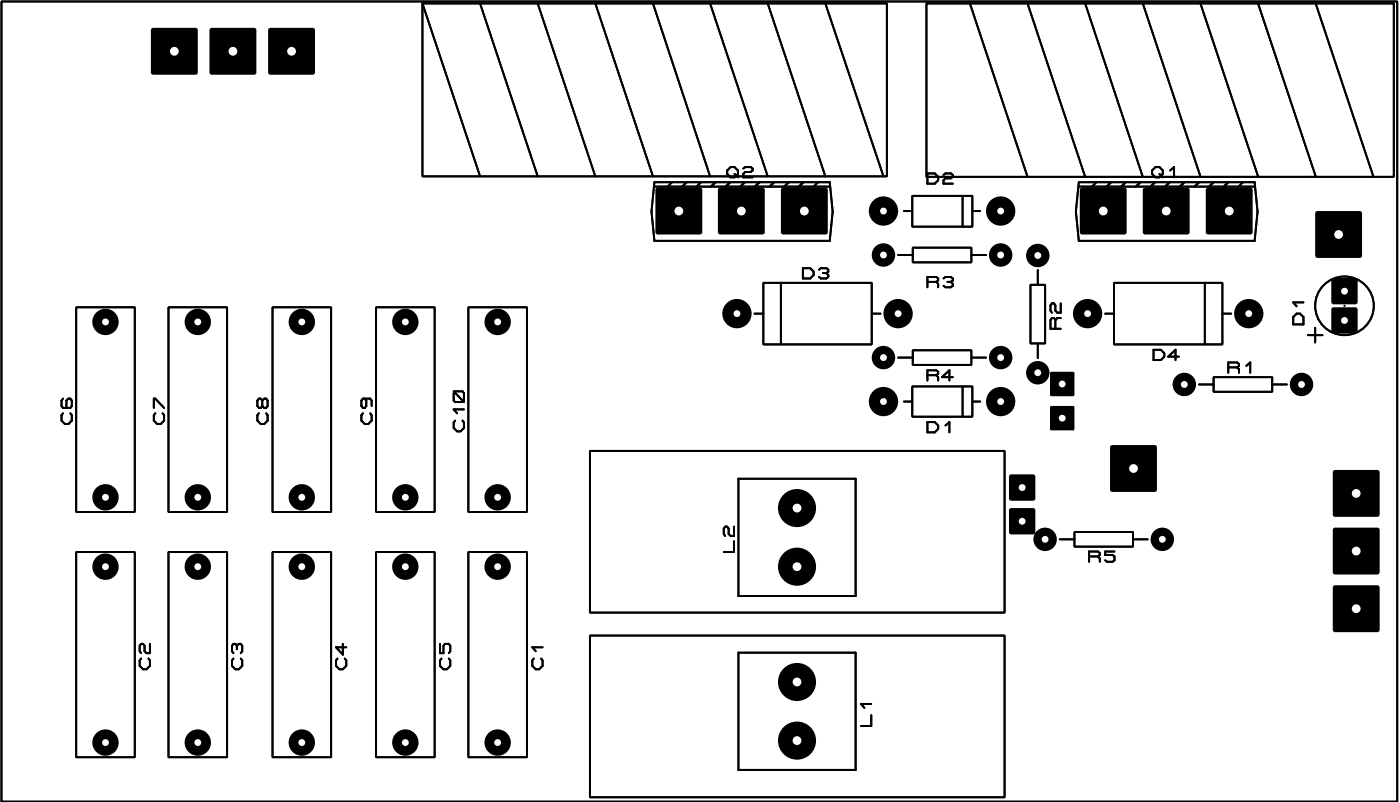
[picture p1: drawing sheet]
<svg xmlns="http://www.w3.org/2000/svg" width="121mm" height="69mm" viewBox="0 0 121 69" stroke-linecap="round" stroke-linejoin="round" font-family="sans-serif">
<g fill="#000">
<path d="M13.1 2.5h4v3.9h-4z" fill-rule="evenodd"/>
<path d="M18.2 2.5h4v3.9h-4z" fill-rule="evenodd"/>
<path d="M23.3 2.5h4v3.9h-4z" fill-rule="evenodd"/>
<path d="M56.9 16.3h3.9v4h-3.9z" fill-rule="evenodd"/>
<path d="M62.3 16.3h4v4h-4z" fill-rule="evenodd"/>
<path d="M67.7 16.3h4v4h-4z" fill-rule="evenodd"/>
<path d="M93.6 16.3h4v4h-4z" fill-rule="evenodd"/>
<path d="M99.1 16.3h4v4h-4z" fill-rule="evenodd"/>
<path d="M104.6 16.3h3.9v4h-3.9z" fill-rule="evenodd"/>
<path d="M114 18.3h4v4h-4z" fill-rule="evenodd"/>
<path d="M91 32.3l.1-.1h1.9l.1 .1v1.9l-.1 .1h-1.9l-.1-.1z" fill-rule="evenodd"/>
<path d="M91 35.3l.1-.1h1.9l.1 .1v1.9l-.1 .1h-1.9l-.1-.1z" fill-rule="evenodd"/>
<path d="M96.3 38.6h3.9v4h-3.9z" fill-rule="evenodd"/>
<path d="M115.4 26.7h2.2v2.2h-2.2z" fill-rule="evenodd"/>
<path d="M115.4 24.1h2.2v2.2h-2.2z" fill-rule="evenodd"/>
<path d="M87.5 41.1h2.2v2.2h-2.2z" fill-rule="evenodd"/>
<path d="M87.5 44.1h2.2v2.2h-2.2z" fill-rule="evenodd"/>
<path d="M115.6 40.8h3.9v3.9h-3.9z" fill-rule="evenodd"/>
<path d="M115.6 45.8h3.9v3.9h-3.9z" fill-rule="evenodd"/>
<path d="M115.6 50.8h3.9v3.9h-3.9z" fill-rule="evenodd"/>
<circle cx="76.6" cy="18.3" r="1.27"/>
<circle cx="86.7" cy="18.3" r="1.27"/>
<circle cx="9.1" cy="27.9" r="1.14"/>
<circle cx="17.1" cy="27.9" r="1.14"/>
<circle cx="26.2" cy="27.9" r="1.14"/>
<circle cx="35.1" cy="27.9" r="1.14"/>
<circle cx="43.1" cy="27.9" r="1.14"/>
<circle cx="63.9" cy="27.2" r="1.27"/>
<circle cx="76.6" cy="34.8" r="1.27"/>
<circle cx="76.6" cy="22.1" r="1.02"/>
<circle cx="76.6" cy="31" r="1.02"/>
<circle cx="77.9" cy="27.2" r="1.27"/>
<circle cx="86.7" cy="34.8" r="1.27"/>
<circle cx="86.7" cy="22.1" r="1.02"/>
<circle cx="86.7" cy="31" r="1.02"/>
<circle cx="90" cy="32.3" r="1.02"/>
<circle cx="90" cy="22.1" r="1.02"/>
<circle cx="94.3" cy="27.2" r="1.27"/>
<circle cx="102.7" cy="33.3" r="1.02"/>
<circle cx="108.2" cy="27.2" r="1.27"/>
<circle cx="112.8" cy="33.3" r="1.02"/>
<circle cx="9.1" cy="49.1" r="1.14"/>
<circle cx="9.1" cy="43.1" r="1.14"/>
<circle cx="17.1" cy="49.1" r="1.14"/>
<circle cx="17.1" cy="43.1" r="1.14"/>
<circle cx="26.2" cy="49.1" r="1.14"/>
<circle cx="26.2" cy="43.1" r="1.14"/>
<circle cx="35.1" cy="49.1" r="1.14"/>
<circle cx="35.1" cy="43.1" r="1.14"/>
<circle cx="43.1" cy="49.1" r="1.14"/>
<circle cx="43.1" cy="43.1" r="1.14"/>
<circle cx="69.1" cy="44" r="1.65"/>
<circle cx="69.1" cy="59.1" r="1.65"/>
<circle cx="69.1" cy="49.1" r="1.65"/>
<circle cx="90.6" cy="46.7" r="1.02"/>
<circle cx="100.8" cy="46.7" r="1.02"/>
<circle cx="9.1" cy="64.3" r="1.14"/>
<circle cx="17.1" cy="64.3" r="1.14"/>
<circle cx="26.2" cy="64.3" r="1.14"/>
<circle cx="35.1" cy="64.3" r="1.14"/>
<circle cx="43.1" cy="64.3" r="1.14"/>
<circle cx="69.1" cy="64.2" r="1.65"/>
</g>
<g fill="none" stroke="#000" stroke-width=".17">
<path d="M.1 .1h121v69.4h-121zM36.6 .3h40.3v15h-40.3zM36.6 .3l5 15M41.6 .3l5 15M46.6 .3l5 15M51.6 .3l5 15M56.6 .3l5 15M56.7 15.8h15.2l.3 2.5-.3 2.6h-15.2l-.2-2.6zM56.7 16.2h15.2M58.3 15.8l-.4 .4M59.5 15.8l-.4 .4M60.7 15.8l-.3 .4"/>
<path d="M61.6 .3l4.9 15M62 15.8l-.4 .4M63.3 15.8l-.4 .4M63.3 14.5h.4l.3 .3v.3l-.3 .3h-.4l-.3-.3v-.3zM63.7 15.1l.3 .3M64.4 14.6l.2-.1h.5l.1 .1v.2l-.1 .1h-.5l-.2 .2v.3h.8M64.6 15.8l-.4 .4M65.8 15.8l-.4 .4M66.5 .3l5 15M67.1 15.8l-.4 .4M68.4 15.8l-.4 .4M69.6 15.8l-.3 .4"/>
<path d="M70.9 15.8l-.4 .4M71.5 .3l5.1 15M78.4 18.3h.7M79.1 17h5.2v2.6h-5.2zM80.3 .3h40.5v15h-40.5zM80.4 15h.6l.3 .3v.3l-.3 .3h-.6zM81.8 15.2l.2-.2h.4l.2 .2v.1l-.2 .2h-.4l-.2 .1v.3h.8M83.4 17v2.6M84.1 .3l5 15M84.3 18.3h.7M89.1 .3l5 15M93.5 15.8h15.3l.2 2.5-.2 2.6h-15.3l-.2-2.6z"/>
<path d="M93.5 16.2h15.3M94.1 .3l5 15M95 15.8l-.3 .4M96.3 15.8l-.4 .4M97.6 15.8l-.4 .4M98.8 15.8l-.3 .4M99.1 .3l5 15M99.9 14.8l.3-.3h.3l.3 .3v.3l-.3 .3h-.3l-.3-.3zM100.1 15.8l-.4 .4M100.5 15.1l.3 .3M101.4 15.8l-.4 .4M101.4 14.8l.4-.3v.9"/>
<path d="M102.7 15.8l-.4 .4M103.9 15.8l-.4 .4M104.1 .3l5 15M105.2 15.8l-.4 .4M106.5 15.8l-.4 .4M107.7 15.8l-.3 .4M109.1 .3l4.9 15M114 .3l5 15M5.5 35.8l-.2 .2v.4l.3 .3h.3l.3-.3v-.4l-.1-.2M5.5 34.5l-.2 .2v.5l.2 .1h.6l.1-.1v-.5l-.1-.2h-.2l-.1 .2v.6M6.6 26.6h5.1v17.8h-5.1zM13.3 35.3v-.8h.2l.7 .8"/>
<path d="M13.5 35.8l-.2 .2v.4l.3 .3h.3l.3-.3v-.4l-.1-.2M14.6 26.6h5.1v17.8h-5.1zM22.4 35.8l-.1 .2v.4l.3 .3h.3l.3-.3v-.4l-.1-.2M22.7 34.7l-.1-.2h-.2l-.1 .2v.5l.1 .1h.2l.1-.1M22.7 34.7l.2-.2h.2l.1 .2v.5l-.1 .1h-.2l-.2-.1M22.7 34.7v.5M23.6 26.6h5.1v17.8h-5.1zM31.5 35.8l-.2 .2v.4l.3 .3h.3l.3-.3v-.4l-.1-.2M31.6 34.5l.1 .2v.5l-.1 .1h-.1l-.2-.1v-.5l.2-.2h.6l.1 .2v.5M32.6 26.6h5.1v17.8h-5.1zM39.3 33.9l.9 .9M39.5 36.4l-.2 .2v.5l.3 .3h.3l.3-.3v-.5l-.1-.2"/>
<path d="M39.5 33.9h.6l.1 .2v.6l-.1 .1h-.6l-.2-.1v-.6zM40.2 35.5h-.9l.3 .3M40.6 26.6h5.1v17.8h-5.1zM51.1 39.1h36v14h-36zM65.4 27.2h.8M66.2 24.5h9.4v5.3h-9.4zM67.7 24.5v5.2M69.6 23.2h.6l.3 .3v.3l-.3 .3h-.6zM71 23.4l.2-.2h.4l.2 .2v.1l-.2 .2M71.3 23.7h.3M71.6 23.7l.2 .1v.2l-.2 .1h-.4l-.2-.1M75.6 27.2h.7"/>
<path d="M77.9 22.1h1.2M77.9 31h1.2M78.4 34.8h.7M79.1 33.5h5.2v2.6h-5.2zM79.1 21.5h5.1v1.2h-5.1zM79.1 30.4h5.1v1.2h-5.1zM80.4 36.6h.6l.3 .3v.3l-.3 .3h-.6zM80.4 24.4h.8M80.4 32.5h.8M81.2 32.5l.1 .2v.3M81.2 24.4l.1-.1v-.2l-.1-.1h-.8v.9M81.2 32.5l.1-.1v-.2l-.1-.1h-.8v.9"/>
<path d="M81.2 24.4l.1 .2v.3M81.8 24.1l.2-.1h.4l.2 .1v.2l-.2 .1M82 36.9l.3-.3v.9M82.1 24.4h.3M82.4 24.4l.2 .2v.2l-.2 .1h-.4l-.2-.1M82.6 32.7h-.9l.6-.6v.9M83.4 33.5v2.6M84.2 22.1h1.3M84.2 31h1.3M84.3 34.8h.7M89.3 24.7h1.3v5.1h-1.3zM90 23.4v1.3"/>
<path d="M90 29.8v1.2M91.5 27.7l-.1-.1h-.2l-.1 .1v.8h.8M91.5 27.7v.8M91.9 26.3v.8h-.2l-.2-.2v-.4l-.1-.2h-.2l-.1 .2v.4l.1 .2M91.9 27.6h-.2l-.2 .1M95.8 27.2h.8M96.6 24.5h9.4v5.3h-9.4zM100 30.3h.6l.3 .3v.3l-.3 .3h-.6zM102.2 30.9h-.9l.6-.6v.9M103.9 33.3h1.3M104.4 24.6v5.2M105.2 32.7h5.1v1.3h-5.1z"/>
<path d="M106 27.2h.7M106.5 31.8h.7M107.2 31.8l.2-.1v-.2l-.2-.1h-.7v.9M107.2 31.8l.2 .2v.3M108 31.7l.4-.3v.9M110.3 33.3h1.2M112.4 27.2h.3l.3 .3v.6h-.9v-.6zM113 26.2h-.9l.3 .3M113.4 29h1.2M114 28.4v1.3M116.5 26.5h.1M6.6 47.8h5.1v17.8h-5.1z"/>
<path d="M12.2 57.1l-.1 .1v.5l.3 .3h.3l.3-.3v-.5l-.1-.1M13 55.8v.8h-.3l-.2-.2v-.4l-.1-.2h-.2l-.1 .2v.4l.1 .2M14.6 47.8h5.1v17.8h-5.1zM20.2 57.1l-.1 .1v.5l.3 .3h.3l.3-.3v-.5l-.1-.1M20.5 56l-.1-.2h-.2l-.1 .2v.4l.1 .2M20.5 56l.2-.2h.2l.1 .2v.4l-.1 .2M20.5 56v.3M23.6 47.8h5.1v17.8h-5.1zM29.3 57.1l-.2 .1v.5l.3 .3h.3l.3-.3v-.5l-.1-.1M29.7 55.8v.9l-.6-.6h.9M32.6 47.8h5.1v17.8h-5.1zM38.1 55.8v.8h.3v-.6l.2-.2h.3l.1 .2v.4l-.1 .2"/>
<path d="M38.3 57.1l-.2 .1v.5l.3 .3h.3l.3-.3v-.5l-.1-.1M40.6 47.8h5.1v17.8h-5.1zM46.3 57.1l-.2 .1v.5l.3 .3h.3l.3-.3v-.5l-.1-.1M47 56.1h-.9l.3 .3M51.1 55.1h36v14h-36zM63.6 46.9v.9h-.9M63.6 45.6v.8h-.3l-.1-.1v-.5l-.2-.2h-.1l-.2 .2v.5l.2 .1M64 41.5h10.2v10.1h-10.2zM64 56.6h10.2v10.1h-10.2zM91.9 46.7h1.2M93.1 46.1h5.1v1.3h-5.1zM94.4 48.2h.8"/>
<path d="M95.2 48.2l.1-.1v-.2l-.1-.1h-.8v.9M95.2 48.2l.1 .2v.3M96.6 47.8h-.8v.3h.6l.2 .1v.4l-.2 .1h-.4l-.2-.1M98.2 46.7h1.3M75.5 62v.9h-.9M75.5 61h-.9l.3 .3"/>
<circle cx="116.5" cy="26.5" r="2.54"/>
</g>
<path d="M93.7 16.4h3.8v3.8h-3.8z" fill="#000"/>
<circle cx="95.6" cy="18.3" r=".38" fill="#fff"/>
<path d="M99.2 16.4h3.8v3.8h-3.8z" fill="#000"/>
<circle cx="101.1" cy="18.3" r=".38" fill="#fff"/>
<path d="M104.6 16.4h3.9v3.8h-3.9z" fill="#000"/>
<circle cx="106.6" cy="18.3" r=".38" fill="#fff"/>
<path d="M56.9 16.4h3.8v3.8h-3.8z" fill="#000"/>
<circle cx="58.8" cy="18.3" r=".38" fill="#fff"/>
<path d="M62.4 16.4h3.8v3.8h-3.8z" fill="#000"/>
<circle cx="64.3" cy="18.3" r=".38" fill="#fff"/>
<path d="M67.8 16.4h3.8v3.8h-3.8z" fill="#000"/>
<circle cx="69.7" cy="18.3" r=".38" fill="#fff"/>
<circle cx="76.6" cy="18.3" r="1.14" fill="#000"/>
<circle cx="76.6" cy="18.3" r=".3" fill="#fff"/>
<circle cx="86.7" cy="18.3" r="1.14" fill="#000"/>
<circle cx="86.7" cy="18.3" r=".3" fill="#fff"/>
<circle cx="77.9" cy="27.2" r="1.14" fill="#000"/>
<circle cx="77.9" cy="27.2" r=".3" fill="#fff"/>
<circle cx="63.9" cy="27.2" r="1.14" fill="#000"/>
<circle cx="63.9" cy="27.2" r=".3" fill="#fff"/>
<circle cx="94.3" cy="27.2" r="1.14" fill="#000"/>
<circle cx="94.3" cy="27.2" r=".3" fill="#fff"/>
<circle cx="108.2" cy="27.2" r="1.14" fill="#000"/>
<circle cx="108.2" cy="27.2" r=".3" fill="#fff"/>
<circle cx="90" cy="22.1" r=".89" fill="#000"/>
<circle cx="90" cy="22.1" r=".3" fill="#fff"/>
<circle cx="90" cy="32.3" r=".89" fill="#000"/>
<circle cx="90" cy="32.3" r=".3" fill="#fff"/>
<circle cx="76.6" cy="34.8" r="1.14" fill="#000"/>
<circle cx="76.6" cy="34.8" r=".3" fill="#fff"/>
<circle cx="86.7" cy="34.8" r="1.14" fill="#000"/>
<circle cx="86.7" cy="34.8" r=".3" fill="#fff"/>
<circle cx="76.6" cy="22.1" r=".89" fill="#000"/>
<circle cx="76.6" cy="22.1" r=".3" fill="#fff"/>
<circle cx="86.7" cy="22.1" r=".89" fill="#000"/>
<circle cx="86.7" cy="22.1" r=".3" fill="#fff"/>
<circle cx="86.7" cy="31" r=".89" fill="#000"/>
<circle cx="86.7" cy="31" r=".3" fill="#fff"/>
<circle cx="76.6" cy="31" r=".89" fill="#000"/>
<circle cx="76.6" cy="31" r=".3" fill="#fff"/>
<circle cx="102.7" cy="33.3" r=".89" fill="#000"/>
<circle cx="102.7" cy="33.3" r=".3" fill="#fff"/>
<circle cx="112.8" cy="33.3" r=".89" fill="#000"/>
<circle cx="112.8" cy="33.3" r=".3" fill="#fff"/>
<path d="M115.5 26.8h2.1v2h-2.1z" fill="#000"/>
<circle cx="116.5" cy="27.8" r=".3" fill="#fff"/>
<path d="M115.5 24.2h2.1v2h-2.1z" fill="#000"/>
<circle cx="116.5" cy="25.2" r=".3" fill="#fff"/>
<path d="M115.7 40.9h3.8v3.8h-3.8z" fill="#000"/>
<circle cx="117.6" cy="42.8" r=".38" fill="#fff"/>
<path d="M115.7 45.8h3.8v3.9h-3.8z" fill="#000"/>
<circle cx="117.6" cy="47.8" r=".38" fill="#fff"/>
<path d="M115.7 50.8h3.8v3.9h-3.8z" fill="#000"/>
<circle cx="117.6" cy="52.7" r=".38" fill="#fff"/>
<path d="M91.1 32.3h1.9v1.9h-1.9z" fill="#000"/>
<circle cx="92.1" cy="33.3" r=".3" fill="#fff"/>
<path d="M91.1 35.3h1.9v1.9h-1.9z" fill="#000"/>
<circle cx="92.1" cy="36.2" r=".3" fill="#fff"/>
<circle cx="9.1" cy="49.1" r="1.02" fill="#000"/>
<circle cx="9.1" cy="49.1" r=".3" fill="#fff"/>
<circle cx="9.1" cy="64.3" r="1.02" fill="#000"/>
<circle cx="9.1" cy="64.3" r=".3" fill="#fff"/>
<circle cx="17.1" cy="49.1" r="1.02" fill="#000"/>
<circle cx="17.1" cy="49.1" r=".3" fill="#fff"/>
<circle cx="17.1" cy="64.3" r="1.02" fill="#000"/>
<circle cx="17.1" cy="64.3" r=".3" fill="#fff"/>
<circle cx="26.2" cy="49.1" r="1.02" fill="#000"/>
<circle cx="26.2" cy="49.1" r=".3" fill="#fff"/>
<circle cx="26.2" cy="64.3" r="1.02" fill="#000"/>
<circle cx="26.2" cy="64.3" r=".3" fill="#fff"/>
<circle cx="35.1" cy="49.1" r="1.02" fill="#000"/>
<circle cx="35.1" cy="49.1" r=".3" fill="#fff"/>
<circle cx="35.1" cy="64.3" r="1.02" fill="#000"/>
<circle cx="35.1" cy="64.3" r=".3" fill="#fff"/>
<circle cx="43.1" cy="49.1" r="1.02" fill="#000"/>
<circle cx="43.1" cy="49.1" r=".3" fill="#fff"/>
<circle cx="43.1" cy="64.3" r="1.02" fill="#000"/>
<circle cx="43.1" cy="64.3" r=".3" fill="#fff"/>
<circle cx="9.1" cy="43.1" r="1.02" fill="#000"/>
<circle cx="9.1" cy="43.1" r=".3" fill="#fff"/>
<circle cx="9.1" cy="27.9" r="1.02" fill="#000"/>
<circle cx="9.1" cy="27.9" r=".3" fill="#fff"/>
<circle cx="17.1" cy="43.1" r="1.02" fill="#000"/>
<circle cx="17.1" cy="43.1" r=".3" fill="#fff"/>
<circle cx="17.1" cy="27.9" r="1.02" fill="#000"/>
<circle cx="17.1" cy="27.9" r=".3" fill="#fff"/>
<circle cx="26.2" cy="43.1" r="1.02" fill="#000"/>
<circle cx="26.2" cy="43.1" r=".3" fill="#fff"/>
<circle cx="26.2" cy="27.9" r="1.02" fill="#000"/>
<circle cx="26.2" cy="27.9" r=".3" fill="#fff"/>
<circle cx="35.1" cy="43.1" r="1.02" fill="#000"/>
<circle cx="35.1" cy="43.1" r=".3" fill="#fff"/>
<circle cx="35.1" cy="27.9" r="1.02" fill="#000"/>
<circle cx="35.1" cy="27.9" r=".3" fill="#fff"/>
<circle cx="43.1" cy="43.1" r="1.02" fill="#000"/>
<circle cx="43.1" cy="43.1" r=".3" fill="#fff"/>
<circle cx="43.1" cy="27.9" r="1.02" fill="#000"/>
<circle cx="43.1" cy="27.9" r=".3" fill="#fff"/>
<circle cx="69.1" cy="49.1" r="1.52" fill="#000"/>
<circle cx="69.1" cy="49.1" r=".38" fill="#fff"/>
<circle cx="69.1" cy="44" r="1.52" fill="#000"/>
<circle cx="69.1" cy="44" r=".38" fill="#fff"/>
<circle cx="69.1" cy="59.1" r="1.52" fill="#000"/>
<circle cx="69.1" cy="59.1" r=".38" fill="#fff"/>
<circle cx="69.1" cy="64.2" r="1.52" fill="#000"/>
<circle cx="69.1" cy="64.2" r=".38" fill="#fff"/>
<circle cx="100.8" cy="46.7" r=".89" fill="#000"/>
<circle cx="100.8" cy="46.7" r=".3" fill="#fff"/>
<circle cx="90.6" cy="46.7" r=".89" fill="#000"/>
<circle cx="90.6" cy="46.7" r=".3" fill="#fff"/>
<path d="M13.2 2.5h3.8v3.8h-3.8z" fill="#000"/>
<circle cx="15.1" cy="4.4" r=".38" fill="#fff"/>
<path d="M18.3 2.5h3.8v3.8h-3.8z" fill="#000"/>
<circle cx="20.2" cy="4.4" r=".38" fill="#fff"/>
<path d="M23.4 2.5h3.8v3.8h-3.8z" fill="#000"/>
<circle cx="25.3" cy="4.4" r=".38" fill="#fff"/>
<path d="M96.4 38.7h3.8v3.8h-3.8z" fill="#000"/>
<circle cx="98.3" cy="40.6" r=".38" fill="#fff"/>
<path d="M114.1 18.4h3.8v3.8h-3.8z" fill="#000"/>
<circle cx="116" cy="20.3" r=".38" fill="#fff"/>
<path d="M87.6 41.2h2v2.1h-2z" fill="#000"/>
<circle cx="88.6" cy="42.2" r=".3" fill="#fff"/>
<path d="M87.6 44.2h2v2h-2z" fill="#000"/>
<circle cx="88.6" cy="45.2" r=".3" fill="#fff"/>
<g fill="none" stroke="#000" stroke-width=".17">
<path d="M.1 .1h121v69.4h-121zM36.6 .3h40.3v15h-40.3zM36.6 .3l5 15M41.6 .3l5 15M46.6 .3l5 15M51.6 .3l5 15M56.6 .3l5 15M56.7 15.8h15.2l.3 2.5-.3 2.6h-15.2l-.2-2.6zM56.7 16.2h15.2M58.3 15.8l-.4 .4M59.5 15.8l-.4 .4M60.7 15.8l-.3 .4"/>
<path d="M61.6 .3l4.9 15M62 15.8l-.4 .4M63.3 15.8l-.4 .4M63.3 14.5h.4l.3 .3v.3l-.3 .3h-.4l-.3-.3v-.3zM63.7 15.1l.3 .3M64.4 14.6l.2-.1h.5l.1 .1v.2l-.1 .1h-.5l-.2 .2v.3h.8M64.6 15.8l-.4 .4M65.8 15.8l-.4 .4M66.5 .3l5 15M67.1 15.8l-.4 .4M68.4 15.8l-.4 .4M69.6 15.8l-.3 .4"/>
<path d="M70.9 15.8l-.4 .4M71.5 .3l5.1 15M78.4 18.3h.7M79.1 17h5.2v2.6h-5.2zM80.3 .3h40.5v15h-40.5zM80.4 15h.6l.3 .3v.3l-.3 .3h-.6zM81.8 15.2l.2-.2h.4l.2 .2v.1l-.2 .2h-.4l-.2 .1v.3h.8M83.4 17v2.6M84.1 .3l5 15M84.3 18.3h.7M89.1 .3l5 15M93.5 15.8h15.3l.2 2.5-.2 2.6h-15.3l-.2-2.6z"/>
<path d="M93.5 16.2h15.3M94.1 .3l5 15M95 15.8l-.3 .4M96.3 15.8l-.4 .4M97.6 15.8l-.4 .4M98.8 15.8l-.3 .4M99.1 .3l5 15M99.9 14.8l.3-.3h.3l.3 .3v.3l-.3 .3h-.3l-.3-.3zM100.1 15.8l-.4 .4M100.5 15.1l.3 .3M101.4 15.8l-.4 .4M101.4 14.8l.4-.3v.9"/>
<path d="M102.7 15.8l-.4 .4M103.9 15.8l-.4 .4M104.1 .3l5 15M105.2 15.8l-.4 .4M106.5 15.8l-.4 .4M107.7 15.8l-.3 .4M109.1 .3l4.9 15M114 .3l5 15M5.5 35.8l-.2 .2v.4l.3 .3h.3l.3-.3v-.4l-.1-.2M5.5 34.5l-.2 .2v.5l.2 .1h.6l.1-.1v-.5l-.1-.2h-.2l-.1 .2v.6M6.6 26.6h5.1v17.8h-5.1zM13.3 35.3v-.8h.2l.7 .8"/>
<path d="M13.5 35.8l-.2 .2v.4l.3 .3h.3l.3-.3v-.4l-.1-.2M14.6 26.6h5.1v17.8h-5.1zM22.4 35.8l-.1 .2v.4l.3 .3h.3l.3-.3v-.4l-.1-.2M22.7 34.7l-.1-.2h-.2l-.1 .2v.5l.1 .1h.2l.1-.1M22.7 34.7l.2-.2h.2l.1 .2v.5l-.1 .1h-.2l-.2-.1M22.7 34.7v.5M23.6 26.6h5.1v17.8h-5.1zM31.5 35.8l-.2 .2v.4l.3 .3h.3l.3-.3v-.4l-.1-.2M31.6 34.5l.1 .2v.5l-.1 .1h-.1l-.2-.1v-.5l.2-.2h.6l.1 .2v.5M32.6 26.6h5.1v17.8h-5.1zM39.3 33.9l.9 .9M39.5 36.4l-.2 .2v.5l.3 .3h.3l.3-.3v-.5l-.1-.2"/>
<path d="M39.5 33.9h.6l.1 .2v.6l-.1 .1h-.6l-.2-.1v-.6zM40.2 35.5h-.9l.3 .3M40.6 26.6h5.1v17.8h-5.1zM51.1 39.1h36v14h-36zM65.4 27.2h.8M66.2 24.5h9.4v5.3h-9.4zM67.7 24.5v5.2M69.6 23.2h.6l.3 .3v.3l-.3 .3h-.6zM71 23.4l.2-.2h.4l.2 .2v.1l-.2 .2M71.3 23.7h.3M71.6 23.7l.2 .1v.2l-.2 .1h-.4l-.2-.1M75.6 27.2h.7"/>
<path d="M77.9 22.1h1.2M77.9 31h1.2M78.4 34.8h.7M79.1 33.5h5.2v2.6h-5.2zM79.1 21.5h5.1v1.2h-5.1zM79.1 30.4h5.1v1.2h-5.1zM80.4 36.6h.6l.3 .3v.3l-.3 .3h-.6zM80.4 24.4h.8M80.4 32.5h.8M81.2 32.5l.1 .2v.3M81.2 24.4l.1-.1v-.2l-.1-.1h-.8v.9M81.2 32.5l.1-.1v-.2l-.1-.1h-.8v.9"/>
<path d="M81.2 24.4l.1 .2v.3M81.8 24.1l.2-.1h.4l.2 .1v.2l-.2 .1M82 36.9l.3-.3v.9M82.1 24.4h.3M82.4 24.4l.2 .2v.2l-.2 .1h-.4l-.2-.1M82.6 32.7h-.9l.6-.6v.9M83.4 33.5v2.6M84.2 22.1h1.3M84.2 31h1.3M84.3 34.8h.7M89.3 24.7h1.3v5.1h-1.3zM90 23.4v1.3"/>
<path d="M90 29.8v1.2M91.5 27.7l-.1-.1h-.2l-.1 .1v.8h.8M91.5 27.7v.8M91.9 26.3v.8h-.2l-.2-.2v-.4l-.1-.2h-.2l-.1 .2v.4l.1 .2M91.9 27.6h-.2l-.2 .1M95.8 27.2h.8M96.6 24.5h9.4v5.3h-9.4zM100 30.3h.6l.3 .3v.3l-.3 .3h-.6zM102.2 30.9h-.9l.6-.6v.9M103.9 33.3h1.3M104.4 24.6v5.2M105.2 32.7h5.1v1.3h-5.1z"/>
<path d="M106 27.2h.7M106.5 31.8h.7M107.2 31.8l.2-.1v-.2l-.2-.1h-.7v.9M107.2 31.8l.2 .2v.3M108 31.7l.4-.3v.9M110.3 33.3h1.2M112.4 27.2h.3l.3 .3v.6h-.9v-.6zM113 26.2h-.9l.3 .3M113.4 29h1.2M114 28.4v1.3M116.5 26.5h.1M6.6 47.8h5.1v17.8h-5.1z"/>
<path d="M12.2 57.1l-.1 .1v.5l.3 .3h.3l.3-.3v-.5l-.1-.1M13 55.8v.8h-.3l-.2-.2v-.4l-.1-.2h-.2l-.1 .2v.4l.1 .2M14.6 47.8h5.1v17.8h-5.1zM20.2 57.1l-.1 .1v.5l.3 .3h.3l.3-.3v-.5l-.1-.1M20.5 56l-.1-.2h-.2l-.1 .2v.4l.1 .2M20.5 56l.2-.2h.2l.1 .2v.4l-.1 .2M20.5 56v.3M23.6 47.8h5.1v17.8h-5.1zM29.3 57.1l-.2 .1v.5l.3 .3h.3l.3-.3v-.5l-.1-.1M29.7 55.8v.9l-.6-.6h.9M32.6 47.8h5.1v17.8h-5.1zM38.1 55.8v.8h.3v-.6l.2-.2h.3l.1 .2v.4l-.1 .2"/>
<path d="M38.3 57.1l-.2 .1v.5l.3 .3h.3l.3-.3v-.5l-.1-.1M40.6 47.8h5.1v17.8h-5.1zM46.3 57.1l-.2 .1v.5l.3 .3h.3l.3-.3v-.5l-.1-.1M47 56.1h-.9l.3 .3M51.1 55.1h36v14h-36zM63.6 46.9v.9h-.9M63.6 45.6v.8h-.3l-.1-.1v-.5l-.2-.2h-.1l-.2 .2v.5l.2 .1M64 41.5h10.2v10.1h-10.2zM64 56.6h10.2v10.1h-10.2zM91.9 46.7h1.2M93.1 46.1h5.1v1.3h-5.1zM94.4 48.2h.8"/>
<path d="M95.2 48.2l.1-.1v-.2l-.1-.1h-.8v.9M95.2 48.2l.1 .2v.3M96.6 47.8h-.8v.3h.6l.2 .1v.4l-.2 .1h-.4l-.2-.1M98.2 46.7h1.3M75.5 62v.9h-.9M75.5 61h-.9l.3 .3"/>
<circle cx="116.5" cy="26.5" r="2.54"/>
</g>
</svg>
